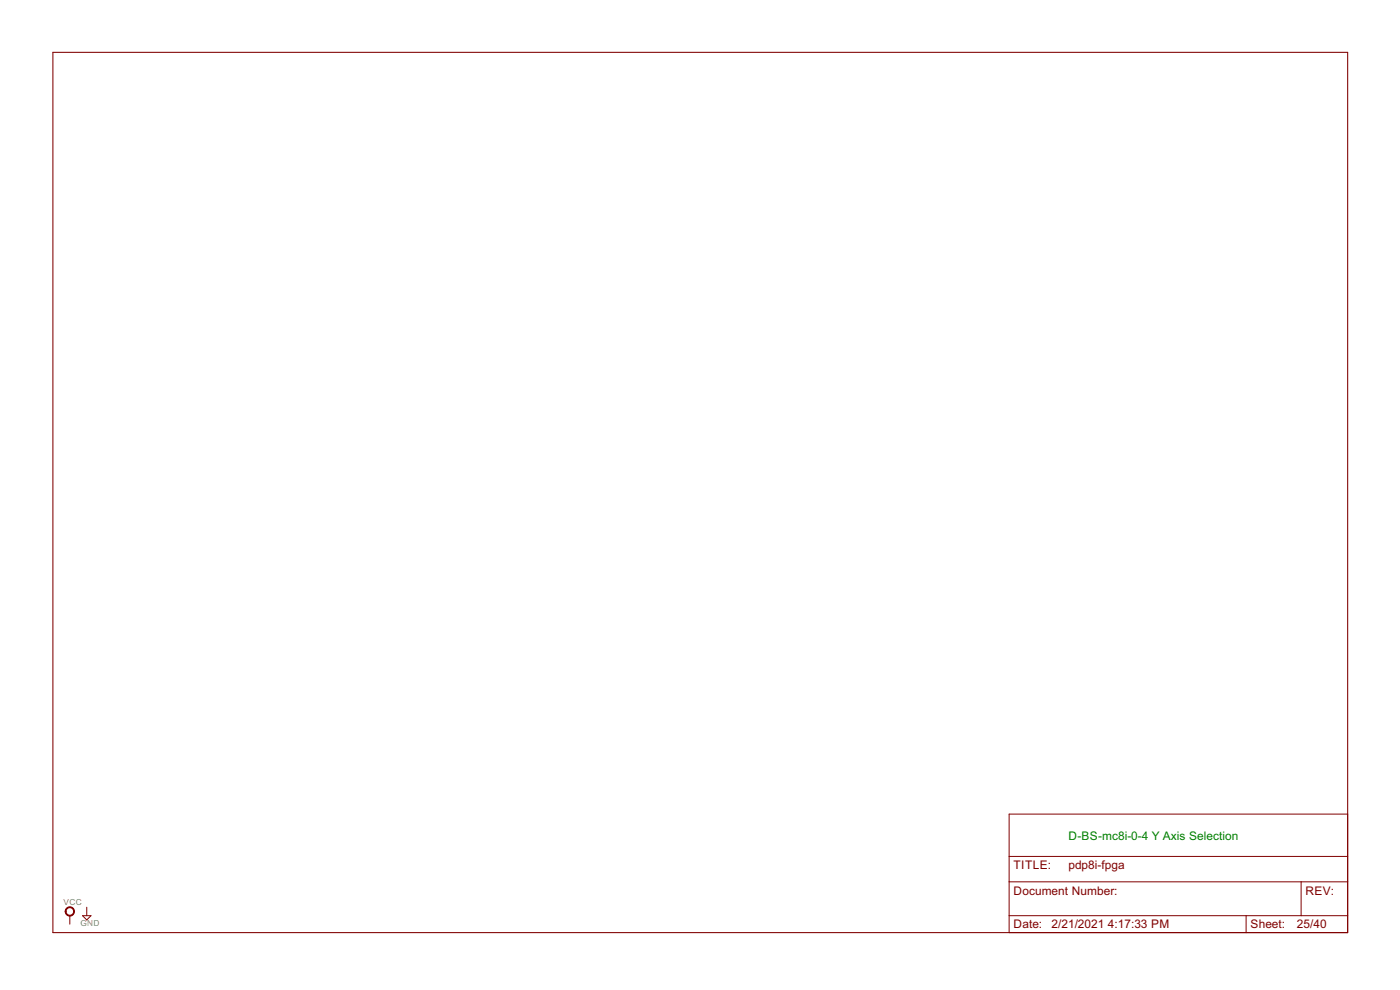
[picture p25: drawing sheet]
<svg xmlns="http://www.w3.org/2000/svg" width="420mm" height="297mm" viewBox="0 0 420 297" stroke-linecap="round" stroke-linejoin="round" font-family="sans-serif">
<defs><g id="words">
<text font-size="4" fill="#008000" x="320.7" y="251.9">D-BS-mc8i-0-4 Y Axis Selection</text>
<g font-size="4" fill="#800000">
<text x="304.2" y="260.8">TITLE:</text>
<text x="320.6" y="260.8">pdp8i-fpga</text>
<text x="304.2" y="268.4">Document Number:</text>
<text x="391.8" y="268.4">REV:</text>
<text x="304.2" y="278.6">Date: 2/21/2021</text>
<text x="332.5" y="278.6">4:17:33 PM</text>
<text x="375.3" y="278.6">Sheet:</text>
<text x="389.2" y="278.6">25/40</text>
</g>
<g font-size="2.8" fill="#808080">
<text x="19.1" y="271.6">VCC</text>
<text x="24.2" y="277.9">GND</text>
</g>
</g></defs>
<path d="M15.9 15.7h388.6v264.1h-388.6z" fill="none" stroke="#800000" stroke-width=".32"/>
<path d="M302.9 244.3h101.6v35.5h-101.6zM302.9 257h101.6M21 274.7v2.6M24.8 274.7h2.5l-1.3 1.3zM26 272.2v2.5M302.9 264.6h101.6M302.9 274.7h101.6M374 274.7v5.1M390.5 264.6v10.1" fill="none" stroke="#800000" stroke-width=".3"/>
<path d="M19.9 272.5a1.39 1.39 0 0 1 2.2 .3 1.39 1.39 0 0 1-.8 2 1.39 1.39 0 0 1-1.7-1.3h.2a1.15 1.15 0 0 1 1.6-1.1 1.15 1.15 0 0 1 .3 1.9 1.15 1.15 0 0 1-1.8-.6l-.1-.2h-.2z" fill-rule="evenodd" fill="#800000" stroke="#800000" stroke-width=".3"/>
<use href="#words"/>
</svg>
